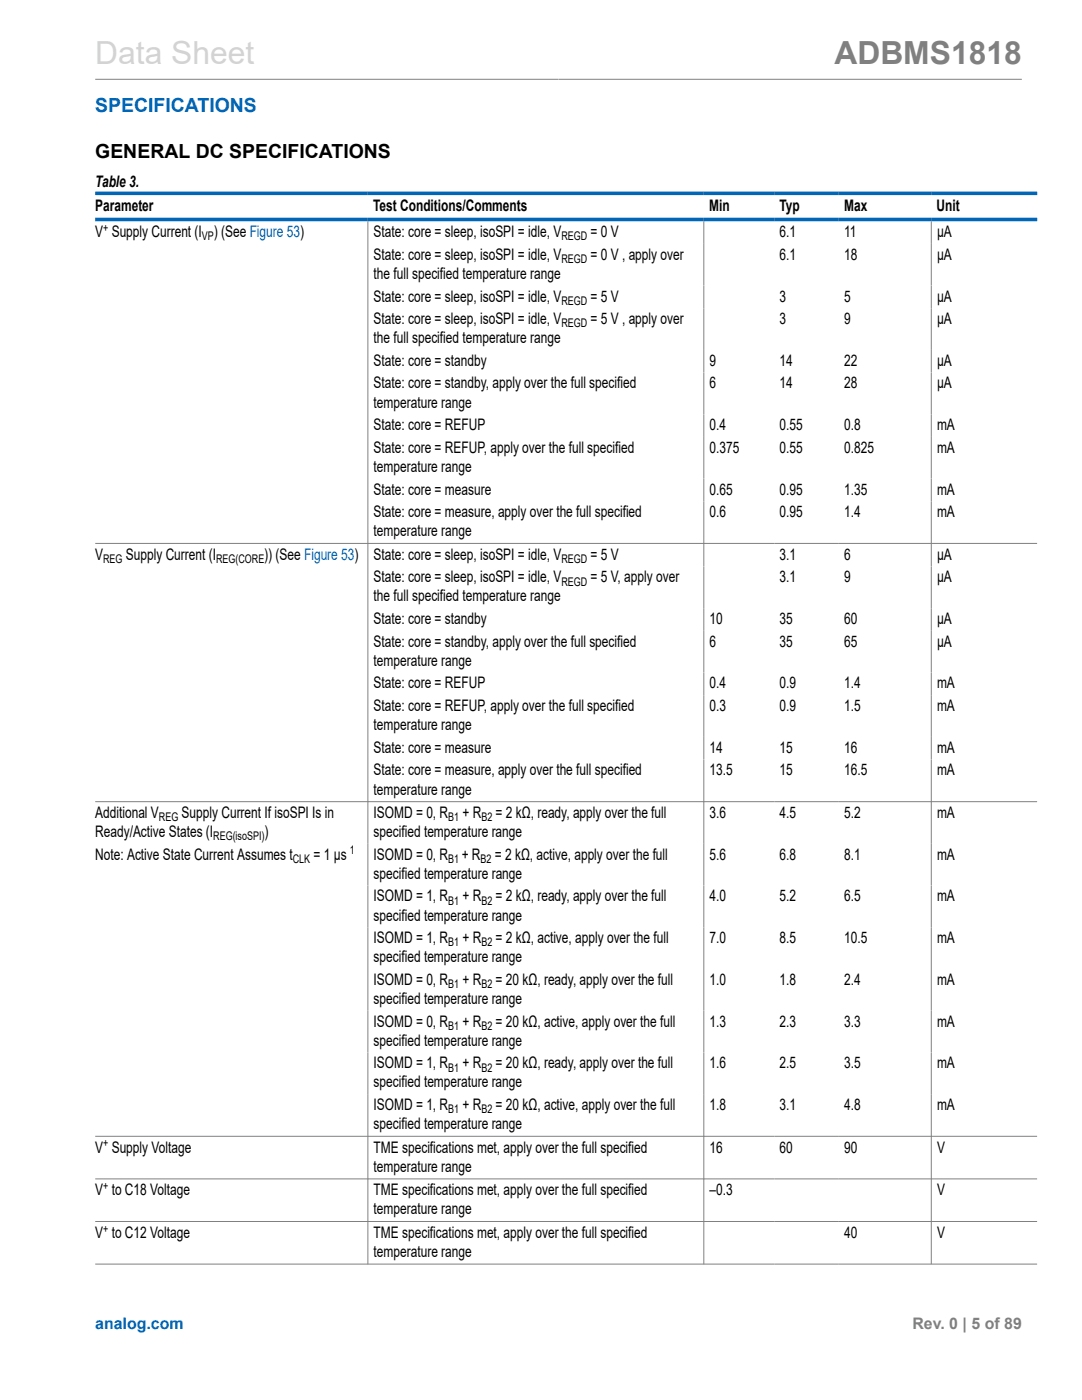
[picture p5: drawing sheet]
<svg xmlns="http://www.w3.org/2000/svg" width="216mm" height="279mm" viewBox="0 0 216 279" stroke-linecap="round" stroke-linejoin="round" font-family="sans-serif">
<defs><g id="words">
<text font-size="6.3" fill="#d3d3d3" x="19" y="12.7">Data Sheet</text>
<text font-size="6.3" fill="#808080" x="166.5" y="12.7">ADBMS1818</text>
<text font-size="3.9" fill="#0067b8" x="19" y="22.3">SPECIFICATIONS</text>
<text font-size="3.9" x="19" y="31.4">GENERAL DC SPECIFICATIONS</text>
<g font-size="3.2">
<text x="19" y="37.2">Table 3.</text>
<text x="19" y="42.1">Parameter</text>
<text x="19" y="47.3">V Supply Current (I</text>
<text x="42.7" y="47.3">) (See Figure 53)</text>
<text x="74.5" y="42.1">Test Conditions/Comments</text>
<text x="74.6" y="47.3">State: core = sleep, isoSPI = idle, V</text>
<text x="117.8" y="47.3">= 0 V</text>
<text x="141.5" y="42.1">Min</text>
<text x="155.5" y="47.3">6.1</text>
<text x="155.5" y="42.1">Typ</text>
<text x="168.4" y="47.3">11</text>
<text x="168.4" y="42.1">Max</text>
<text x="186.9" y="42.1">Unit</text>
<text x="187" y="47.3">µA</text>
<text x="74.6" y="51.8">State: core = sleep, isoSPI = idle, V</text>
<text x="117.8" y="51.8">= 0 V , apply over</text>
<text x="155.5" y="51.8">6.1</text>
<text x="168.4" y="51.8">18</text>
<text x="187" y="51.8">µA</text>
<text x="74.6" y="55.7">the full specified temperature range</text>
<text x="74.6" y="64.7">State: core = sleep, isoSPI = idle, V</text>
<text x="74.6" y="60.2">State: core = sleep, isoSPI = idle, V</text>
<text x="117.8" y="60.2">= 5 V</text>
<text x="117.8" y="64.7">= 5 V , apply over</text>
<text x="155.5" y="60.2">3</text>
<text x="155.5" y="64.7">3</text>
<text x="168.4" y="60.2">5</text>
<text x="168.4" y="64.7">9</text>
<text x="187" y="60.2">µA</text>
<text x="187" y="64.7">µA</text>
<text x="74.6" y="68.5">the full specified temperature range</text>
<text x="74.6" y="73">State: core = standby</text>
<text x="74.6" y="77.5">State: core = standby, apply over the full specified</text>
<text x="141.6" y="73">9</text>
<text x="141.6" y="77.5">6</text>
<text x="155.5" y="73">14</text>
<text x="155.5" y="77.5">14</text>
<text x="168.4" y="73">22</text>
<text x="168.4" y="77.5">28</text>
<text x="187" y="73">µA</text>
<text x="187" y="77.5">µA</text>
<text x="74.6" y="81.3">temperature range</text>
<text x="74.6" y="85.9">State: core = REFUP</text>
<text x="141.6" y="85.9">0.4</text>
<text x="155.5" y="85.9">0.55</text>
<text x="168.4" y="85.9">0.8</text>
<text x="187" y="85.9">mA</text>
<text x="74.6" y="90.4">State: core = REFUP, apply over the full specified</text>
<text x="74.6" y="94.2">temperature range</text>
<text x="141.6" y="90.4">0.375</text>
<text x="155.5" y="90.4">0.55</text>
<text x="168.4" y="90.4">0.825</text>
<text x="187" y="90.4">mA</text>
<text x="74.6" y="98.7">State: core = measure</text>
<text x="141.6" y="98.7">0.65</text>
<text x="155.5" y="98.7">0.95</text>
<text x="168.4" y="98.7">1.35</text>
<text x="187" y="98.7">mA</text>
<text x="74.6" y="103.2">State: core = measure, apply over the full specified</text>
<text x="74.6" y="107">temperature range</text>
<text x="141.6" y="103.2">0.6</text>
<text x="155.5" y="103.2">0.95</text>
<text x="168.4" y="103.2">1.4</text>
<text x="187" y="103.2">mA</text>
<text x="19" y="111.7">V</text>
<text x="25.1" y="111.7">Supply Current (I</text>
<text x="52.7" y="111.7">)) (See Figure 53)</text>
<text x="74.6" y="111.7">State: core = sleep, isoSPI = idle, V</text>
<text x="117.8" y="111.7">= 5 V</text>
<text x="155.5" y="111.7">3.1</text>
<text x="168.4" y="111.7">6</text>
<text x="187" y="111.7">µA</text>
<text x="74.6" y="116.2">State: core = sleep, isoSPI = idle, V</text>
<text x="117.8" y="116.2">= 5 V, apply over</text>
<text x="155.5" y="116.2">3.1</text>
<text x="168.4" y="116.2">9</text>
<text x="187" y="116.2">µA</text>
<text x="74.6" y="120">the full specified temperature range</text>
<text x="74.6" y="124.6">State: core = standby</text>
<text x="141.6" y="124.6">10</text>
<text x="155.5" y="124.6">35</text>
<text x="168.4" y="124.6">60</text>
<text x="187" y="124.6">µA</text>
<text x="74.6" y="129.1">State: core = standby, apply over the full specified</text>
<text x="141.6" y="129.1">6</text>
<text x="155.5" y="129.1">35</text>
<text x="168.4" y="129.1">65</text>
<text x="187" y="129.1">µA</text>
<text x="74.6" y="132.9">temperature range</text>
<text x="74.6" y="137.4">State: core = REFUP</text>
<text x="141.6" y="137.4">0.4</text>
<text x="155.5" y="137.4">0.9</text>
<text x="168.4" y="137.4">1.4</text>
<text x="187" y="137.4">mA</text>
<text x="74.6" y="141.9">State: core = REFUP, apply over the full specified</text>
<text x="141.6" y="141.9">0.3</text>
<text x="155.5" y="141.9">0.9</text>
<text x="168.4" y="141.9">1.5</text>
<text x="187" y="141.9">mA</text>
<text x="74.6" y="145.7">temperature range</text>
<text x="74.6" y="150.2">State: core = measure</text>
<text x="74.6" y="154.8">State: core = measure, apply over the full specified</text>
<text x="141.6" y="150.2">14</text>
<text x="141.6" y="154.8">13.5</text>
<text x="155.5" y="150.2">15</text>
<text x="155.5" y="154.8">15</text>
<text x="168.4" y="150.2">16</text>
<text x="168.4" y="154.8">16.5</text>
<text x="187" y="150.2">mA</text>
<text x="187" y="154.8">mA</text>
<text x="74.6" y="158.6">temperature range</text>
<text x="19" y="163.3">Additional V</text>
<text x="19" y="167.1">Ready/Active States (I</text>
<text x="36.2" y="163.3">Supply Current If isoSPI Is in</text>
<text x="52.8" y="167.1">)</text>
<text x="74.6" y="167.1">specified temperature range</text>
<text x="74.6" y="163.3">ISOMD = 0, R</text>
<text x="92.3" y="163.3">+ R</text>
<text x="98.9" y="163.3">= 2 kΩ, ready, apply over the full</text>
<text x="141.6" y="163.3">3.6</text>
<text x="155.5" y="163.3">4.5</text>
<text x="168.4" y="163.3">5.2</text>
<text x="187" y="163.3">mA</text>
<text x="19" y="171.6">Note: Active State Current Assumes t</text>
<text x="62.6" y="171.6">= 1 µs</text>
<text x="74.6" y="171.6">ISOMD = 0, R</text>
<text x="92.1" y="171.6">+ R</text>
<text x="98.7" y="171.6">= 2 kΩ, active, apply over the full</text>
<text x="141.6" y="171.6">5.6</text>
<text x="155.5" y="171.6">6.8</text>
<text x="168.4" y="171.6">8.1</text>
<text x="187" y="171.6">mA</text>
<text x="74.6" y="175.4">specified temperature range</text>
<text x="74.6" y="179.9">ISOMD = 1, R</text>
<text x="92.3" y="179.9">+ R</text>
<text x="98.9" y="179.9">= 2 kΩ, ready, apply over the full</text>
<text x="141.6" y="179.9">4.0</text>
<text x="155.5" y="179.9">5.2</text>
<text x="168.4" y="179.9">6.5</text>
<text x="187" y="179.9">mA</text>
<text x="74.6" y="183.7">specified temperature range</text>
<text x="74.6" y="188.2">ISOMD = 1, R</text>
<text x="92.3" y="188.2">+ R</text>
<text x="98.9" y="188.2">= 2 kΩ, active, apply over the full</text>
<text x="141.6" y="188.2">7.0</text>
<text x="155.5" y="188.2">8.5</text>
<text x="168.4" y="188.2">10.5</text>
<text x="187" y="188.2">mA</text>
<text x="74.6" y="192">specified temperature range</text>
<text x="74.6" y="196.6">ISOMD = 0, R</text>
<text x="92.3" y="196.6">+ R</text>
<text x="98.9" y="196.6">= 20 kΩ, ready, apply over the full</text>
<text x="141.6" y="196.6">1.0</text>
<text x="155.5" y="196.6">1.8</text>
<text x="168.4" y="196.6">2.4</text>
<text x="187" y="196.6">mA</text>
<text x="74.6" y="200.4">specified temperature range</text>
<text x="74.6" y="204.9">ISOMD = 0, R</text>
<text x="74.6" y="208.7">specified temperature range</text>
<text x="92.3" y="204.9">+ R</text>
<text x="98.9" y="204.9">= 20 kΩ, active, apply over the full</text>
<text x="141.6" y="204.9">1.3</text>
<text x="155.5" y="204.9">2.3</text>
<text x="168.4" y="204.9">3.3</text>
<text x="187" y="204.9">mA</text>
<text x="74.6" y="213.2">ISOMD = 1, R</text>
<text x="92.3" y="213.2">+ R</text>
<text x="98.9" y="213.2">= 20 kΩ, ready, apply over the full</text>
<text x="141.6" y="213.2">1.6</text>
<text x="155.5" y="213.2">2.5</text>
<text x="168.4" y="213.2">3.5</text>
<text x="187" y="213.2">mA</text>
<text x="74.6" y="217">specified temperature range</text>
<text x="74.6" y="221.5">ISOMD = 1, R</text>
<text x="92.3" y="221.5">+ R</text>
<text x="98.9" y="221.5">= 20 kΩ, active, apply over the full</text>
<text x="141.6" y="221.5">1.8</text>
<text x="155.5" y="221.5">3.1</text>
<text x="168.4" y="221.5">4.8</text>
<text x="187" y="221.5">mA</text>
<text x="74.6" y="225.3">specified temperature range</text>
<text x="19" y="230">V Supply Voltage</text>
<text x="74.6" y="230">TME specifications met, apply over the full specified</text>
<text x="74.6" y="233.8">temperature range</text>
<text x="141.6" y="230">16</text>
<text x="155.5" y="230">60</text>
<text x="168.4" y="230">90</text>
<text x="187" y="230">V</text>
<text x="19" y="238.5">V to C18 Voltage</text>
<text x="74.6" y="238.5">TME specifications met, apply over the full specified</text>
<text x="141.6" y="238.5">–0.3</text>
<text x="187" y="238.5">V</text>
<text x="74.6" y="242.3">temperature range</text>
<text x="19" y="247">V to C12 Voltage</text>
<text x="74.6" y="250.8">temperature range</text>
<text x="74.6" y="247">TME specifications met, apply over the full specified</text>
<text x="168.4" y="247">40</text>
<text x="187" y="247">V</text>
</g>
<text font-size="3.2" fill="#0067b8" x="19" y="265.3">analog.com</text>
<text font-size="3.2" fill="#808080" x="182.1" y="265.3">Rev. 0 | 5 of 89</text>
<g font-size="2.4">
<text x="20.6" y="46.3">+</text>
<text x="40.3" y="48">VP</text>
<text x="112" y="48">REGD</text>
<text x="112" y="52.5">REGD</text>
<text x="112" y="60.8">REGD</text>
<text x="112" y="65.3">REGD</text>
<text x="20.6" y="112.3">REG</text>
<text x="43.1" y="112.3">REG(CORE</text>
<text x="112" y="112.3">REGD</text>
<text x="112" y="116.9">REGD</text>
<text x="31.7" y="163.9">REG</text>
<text x="42.6" y="167.7">REG(isoSPI)</text>
<text x="89.4" y="163.9">B1</text>
<text x="96.1" y="163.9">B2</text>
<text x="58.4" y="172.2">CLK</text>
<text x="69.8" y="170.5">1</text>
<text x="89.4" y="172.2">B1</text>
<text x="95.9" y="172.2">B2</text>
<text x="89.4" y="180.5">B1</text>
<text x="96.1" y="180.5">B2</text>
<text x="89.4" y="188.9">B1</text>
<text x="96.1" y="188.9">B2</text>
<text x="89.4" y="197.2">B1</text>
<text x="96.1" y="197.2">B2</text>
<text x="89.4" y="205.5">B1</text>
<text x="96.1" y="205.5">B2</text>
<text x="89.4" y="213.8">B1</text>
<text x="96.1" y="213.8">B2</text>
<text x="89.4" y="222.2">B1</text>
<text x="96.1" y="222.2">B2</text>
<text x="20.6" y="229">+</text>
<text x="20.6" y="237.5">+</text>
<text x="20.6" y="246">+</text>
</g>
</g></defs>
<path d="M19 15.8h184.9M73.4 44.2v208.2M140.4 44.2v208.2M185.8 44.2v208.2M19 108.5h188M207 160h-188M19 226.8h188M19 235.3h188M19 243.8h188M19 252.3h188" fill="none" stroke="#808080" stroke-width=".2"/>
<path d="M19 38.6h188M19 43.8h188" fill="none" stroke="#0067b8" stroke-width=".71"/>
<use href="#words"/>
</svg>
